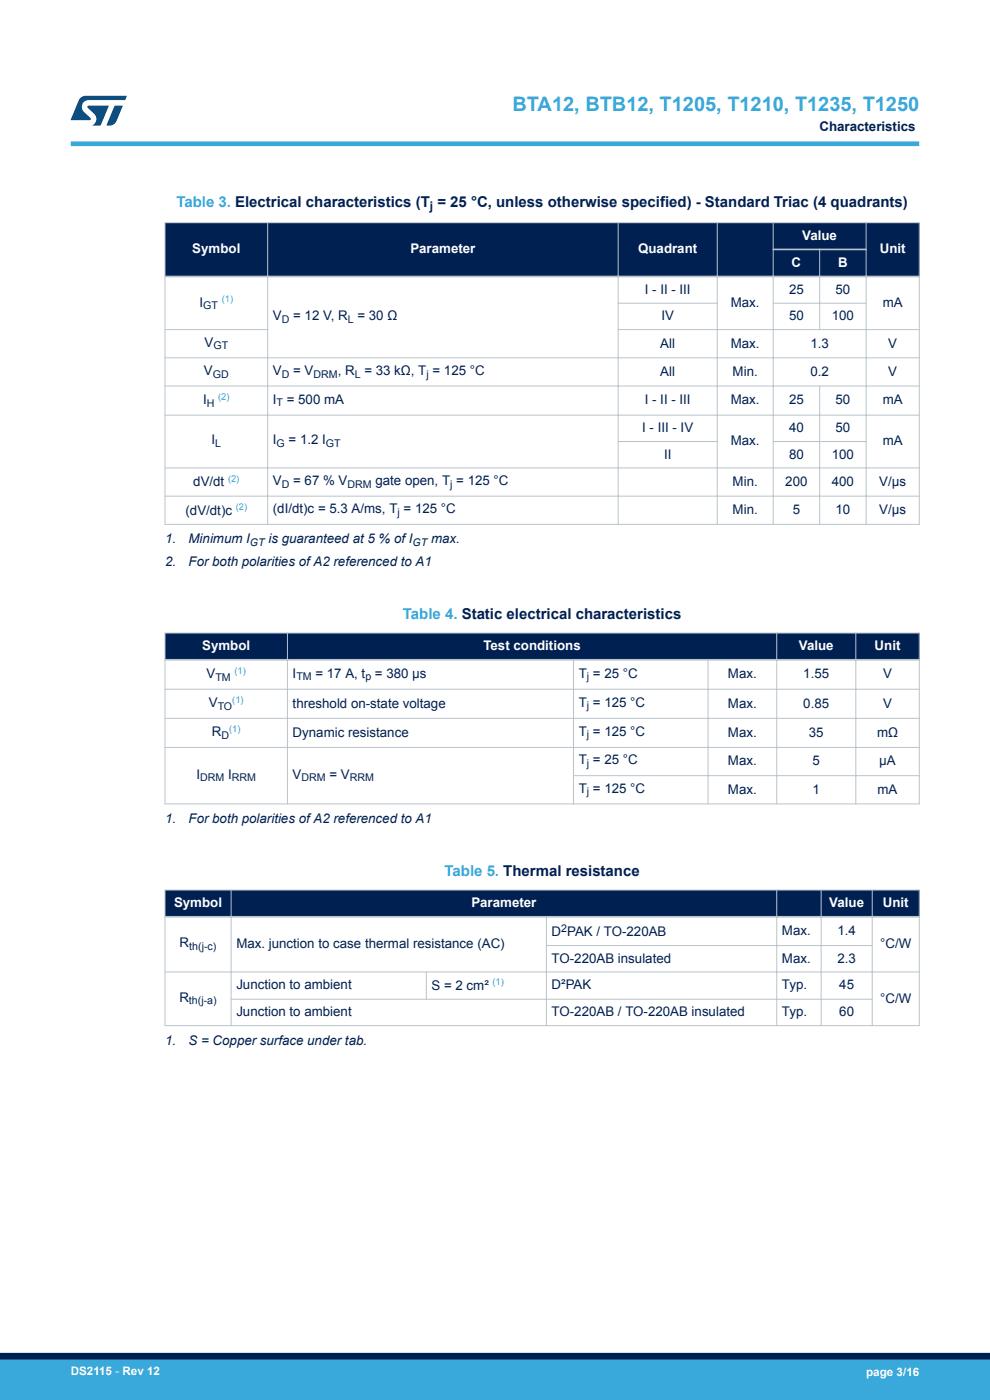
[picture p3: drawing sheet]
<svg xmlns="http://www.w3.org/2000/svg" width="210mm" height="297mm" viewBox="0 0 210 297" stroke-linecap="round" stroke-linejoin="round" font-family="sans-serif">
<defs><g id="words">
<text font-size="4.2" fill="#39a9dc" x="108.7" y="23.5">BTA12, BTB12, T1205, T1210, T1235, T1250</text>
<g font-size="3.2" fill="#39a9dc">
<text x="37.4" y="43.8">Table 3. Electrical characteristics (T = 25 °C, unless otherwise specified) - Standard Triac (4 quadrants)</text>
<text x="85.5" y="131.3">Table 4. Static electrical characteristics</text>
<text x="94.3" y="185.8">Table 5. Thermal resistance</text>
</g>
<g font-size="2.8" fill="#002052">
<text x="173.8" y="27.9">Characteristics</text>
<text x="42.3" y="65">I</text>
<text x="136.8" y="62.3">I - II - III</text>
<text x="155" y="65.1">Max.</text>
<text x="167.4" y="62.3">25</text>
<text x="177.2" y="62.3">50</text>
<text x="187.2" y="65.1">mA</text>
<text x="57.9" y="67.9">V</text>
<text x="62.2" y="67.9">= 12 V, R</text>
<text x="75.8" y="67.9">= 30 Ω</text>
<text x="140.3" y="67.9">IV</text>
<text x="167.4" y="67.9">50</text>
<text x="176.4" y="67.9">100</text>
<text x="43.4" y="73.5">V</text>
<text x="140.1" y="73.7">All</text>
<text x="155" y="73.7">Max.</text>
<text x="171.9" y="73.7">1.3</text>
<text x="188.4" y="73.7">V</text>
<text x="43.3" y="79.5">V</text>
<text x="57.9" y="79.5">V</text>
<text x="62.2" y="79.5">= V</text>
<text x="71.6" y="79.5">, R</text>
<text x="77.3" y="79.5">= 33 kΩ, T = 125 °C</text>
<text x="140.1" y="79.7">All</text>
<text x="155.4" y="79.7">Min.</text>
<text x="171.9" y="79.7">0.2</text>
<text x="188.4" y="79.7">V</text>
<text x="43.1" y="85.7">I</text>
<text x="57.9" y="85.6">I</text>
<text x="60.8" y="85.6">= 500 mA</text>
<text x="136.8" y="85.8">I - II - III</text>
<text x="155" y="85.8">Max.</text>
<text x="167.4" y="85.8">25</text>
<text x="177.2" y="85.8">50</text>
<text x="187.2" y="85.8">mA</text>
<text x="44.9" y="94.3">I</text>
<text x="57.9" y="94.3">I</text>
<text x="61.2" y="94.3">= 1.2 I</text>
<text x="136.2" y="91.7">I - III - IV</text>
<text x="155" y="94.5">Max.</text>
<text x="167.4" y="91.7">40</text>
<text x="177.2" y="91.7">50</text>
<text x="187.2" y="94.5">mA</text>
<text x="140.9" y="97.3">II</text>
<text x="167.4" y="97.3">80</text>
<text x="176.4" y="97.3">100</text>
<text x="41" y="103.2">dV/dt</text>
<text x="57.9" y="102.9">V</text>
<text x="62.2" y="102.9">= 67 % V</text>
<text x="79.6" y="102.9">gate open, T = 125 °C</text>
<text x="155.4" y="103.1">Min.</text>
<text x="166.6" y="103.1">200</text>
<text x="176.4" y="103.1">400</text>
<text x="186.5" y="103.1">V/µs</text>
<text x="39.4" y="109.2">(dV/dt)c</text>
<text x="57.9" y="108.9">(dI/dt)c = 5.3 A/ms, T = 125 °C</text>
<text x="155.4" y="109.1">Min.</text>
<text x="168.2" y="109.1">5</text>
<text x="177.2" y="109.1">10</text>
<text x="186.5" y="109.1">V/µs</text>
<text x="35" y="115.3">1.</text>
<text x="40" y="115.3">Minimum I</text>
<text x="56.9" y="115.3">is guaranteed at 5 % of I</text>
<text x="91.4" y="115.3">max.</text>
<text x="35" y="120.1">2.</text>
<text x="40" y="120.1">For both polarities of A2 referenced to A1</text>
<text x="43.8" y="143.8">V</text>
<text x="62.1" y="143.7">I</text>
<text x="66.9" y="143.7">= 17 A, t</text>
<text x="79.5" y="143.7">= 380 µs</text>
<text x="122.8" y="143.7">T = 25 °C</text>
<text x="154.4" y="143.9">Max.</text>
<text x="170.4" y="143.9">1.55</text>
<text x="187.3" y="143.9">V</text>
<text x="122.8" y="149.9">T = 125 °C</text>
<text x="44.3" y="150">V</text>
<text x="62.1" y="150.1">threshold on-state voltage</text>
<text x="154.4" y="150.1">Max.</text>
<text x="170.4" y="150.1">0.85</text>
<text x="187.3" y="150.1">V</text>
<text x="44.9" y="156.2">R</text>
<text x="62.1" y="156.3">Dynamic resistance</text>
<text x="122.8" y="156.1">T = 125 °C</text>
<text x="154.4" y="156.3">Max.</text>
<text x="171.6" y="156.3">35</text>
<text x="186" y="156.3">mΩ</text>
<text x="41.7" y="165.2">I</text>
<text x="48.4" y="165.2">I</text>
<text x="62.1" y="165.2">V</text>
<text x="69.9" y="165.2">= V</text>
<text x="122.8" y="162.2">T = 25 °C</text>
<text x="154.4" y="162.4">Max.</text>
<text x="172.4" y="162.4">5</text>
<text x="186.5" y="162.4">µA</text>
<text x="122.8" y="168.2">T = 125 °C</text>
<text x="154.4" y="168.4">Max.</text>
<text x="172.4" y="168.4">1</text>
<text x="186.2" y="168.4">mA</text>
<text x="35" y="174.6">1.</text>
<text x="40" y="174.6">For both polarities of A2 referenced to A1</text>
<text x="38.1" y="201">R</text>
<text x="50.1" y="201.2">Max. junction to case thermal resistance (AC)</text>
<text x="117" y="198.6">D PAK / TO-220AB</text>
<text x="165.9" y="198.4">Max.</text>
<text x="177.6" y="198.4">1.4</text>
<text x="186.7" y="201.2">°C/W</text>
<text x="50.1" y="209.9">Junction to ambient</text>
<text x="91.5" y="210">S = 2 cm²</text>
<text x="117" y="204.2">TO-220AB insulated</text>
<text x="117" y="209.9">D²PAK</text>
<text x="165.9" y="204.2">Max.</text>
<text x="165.9" y="209.9">Typ.</text>
<text x="177.6" y="204.2">2.3</text>
<text x="178" y="209.9">45</text>
<text x="38" y="212.5">R</text>
<text x="50.1" y="215.6">Junction to ambient</text>
<text x="117" y="215.6">TO-220AB / TO-220AB insulated</text>
<text x="165.9" y="215.6">Typ.</text>
<text x="178" y="215.6">60</text>
<text x="186.7" y="212.7">°C/W</text>
<text x="35" y="221.6">1.</text>
<text x="40" y="221.6">S = Copper surface under tab.</text>
</g>
<g font-size="2.8" fill="#fff">
<text x="40.8" y="53.7">Symbol</text>
<text x="87.1" y="53.7">Parameter</text>
<text x="135.4" y="53.7">Quadrant</text>
<text x="170.2" y="50.9">Value</text>
<text x="186.6" y="53.7">Unit</text>
<text x="167.9" y="56.6">C</text>
<text x="177.8" y="56.6">B</text>
<text x="42.9" y="137.9">Symbol</text>
<text x="102.5" y="137.9">Test conditions</text>
<text x="169.5" y="137.9">Value</text>
<text x="185.5" y="137.9">Unit</text>
<text x="36.9" y="192.4">Symbol</text>
<text x="100" y="192.4">Parameter</text>
<text x="175.9" y="192.4">Value</text>
<text x="187.3" y="192.4">Unit</text>
</g>
<text font-size="2.5" fill="#002052" x="91.2" y="44.5">j</text>
<g font-size="2.5" fill="#fff">
<text x="15" y="291.6">DS2115 - Rev 12</text>
<text x="183.7" y="291.9">page 3/16</text>
</g>
<g font-size="2.3" fill="#002052">
<text x="43.1" y="65.6">GT</text>
<text x="59.8" y="68.5">D</text>
<text x="73.8" y="68.5">L</text>
<text x="45.3" y="74.1">GT</text>
<text x="45.1" y="80.1">GD</text>
<text x="59.8" y="80.1">D</text>
<text x="66.5" y="80.1">DRM</text>
<text x="75.2" y="80.1">L</text>
<text x="90.5" y="80.1">j</text>
<text x="43.9" y="86.3">H</text>
<text x="58.7" y="86.2">T</text>
<text x="45.7" y="94.9">L</text>
<text x="58.7" y="94.9">G</text>
<text x="69.1" y="94.9">GT</text>
<text x="59.8" y="103.4">D</text>
<text x="73.7" y="103.4">DRM</text>
<text x="95.5" y="103.4">j</text>
<text x="84.3" y="109.4">j</text>
<text x="53" y="115.9">GT</text>
<text x="87.5" y="115.9">GT</text>
<text x="45.7" y="144.4">TM</text>
<text x="62.9" y="144.3">TM</text>
<text x="77.5" y="144.3">p</text>
<text x="124.5" y="144.3">j</text>
<text x="46.2" y="150.6">TO</text>
<text x="124.5" y="150.5">j</text>
<text x="47" y="156.8">D</text>
<text x="124.5" y="156.7">j</text>
<text x="42.5" y="165.7">DRM RRM</text>
<text x="64" y="165.7">DRM</text>
<text x="74.2" y="165.7">RRM</text>
<text x="124.5" y="162.7">j</text>
<text x="124.5" y="168.7">j</text>
<text x="119.1" y="197.7">2</text>
<text x="40.1" y="201.6">th(j-c)</text>
<text x="40.1" y="213.1">th(j-a)</text>
</g>
<g font-size="2" fill="#39a9dc">
<text x="47" y="64.1">(1)</text>
<text x="46.3" y="84.8">(2)</text>
<text x="48.4" y="102.2">(2)</text>
<text x="50" y="108.2">(2)</text>
<text x="49.7" y="142.9">(1)</text>
<text x="49.3" y="149.1">(1)</text>
<text x="48.6" y="155.2">(1)</text>
<text x="104.5" y="209.1">(1)</text>
</g>
</g></defs>
<g fill="#002052">
<path d="M35 47.2h160v11.5h-160z" fill-rule="evenodd"/>
<path d="M35 47.2h160v5.7h-160z" fill-rule="evenodd"/>
<path d="M35 52.9h160v5.8h-160z" fill-rule="evenodd"/>
<path d="M35.1 47.4h21.6v11.1h-21.6z" fill-rule="evenodd"/>
<path d="M56.9 47.4h74.1v11.1h-74.1z" fill-rule="evenodd"/>
<path d="M131.2 47.4h20.8v11.1h-20.8z" fill-rule="evenodd"/>
<path d="M152.3 47.4h11.6v11.1h-11.6z" fill-rule="evenodd"/>
<path d="M183.8 47.4h11.1v11.1h-11.1z" fill-rule="evenodd"/>
</g>
<g fill="none" stroke="#b9c4ca" stroke-width=".21">
<path d="M34.9 47.2h160.2M35 47.1v64.2M56.8 47.1v64.2M131.1 47.1v64.2M152.1 47.1v64.2M164 47.1v64.2M173.9 52.7v17.3M183.7 47.1v64.2M195 47.1v64.2M34.9 69.9h22M34.9 75.9h160.2M131 64.3h21.3"/>
<path d="M163.9 64.3h19.9M195.1 69.9h-64.1M34.9 81.9h160.2M34.9 88.1h160.2M34.9 99.3h160.2M131 93.7h21.3M163.9 93.7h19.9M173.9 81.8v29.5M34.9 105.3h160.2M34.9 111.2h160.2"/>
</g>
<path d="M34.9 58.7h160.2M163.9 52.9h19.9" fill="none" stroke="#b9c4ca" stroke-width=".35"/>
<g fill="#002052">
<path d="M35 134.3h160v5.7h-160z" fill-rule="evenodd"/>
<path d="M35 134.3h160v5.7h-160z" fill-rule="evenodd"/>
</g>
<g fill="none" stroke="#b9c4ca" stroke-width=".21">
<path d="M34.9 134.3h160.2M35 134.2v36.4M61 134.2v36.4M121.7 139.8v30.8M150.2 139.8v30.8M164.8 134.2v36.4M181.5 134.2v36.4M195 134.2v36.4M34.9 146.2h160.2M34.9 152.4h160.2M34.9 158.6h160.2M121.6 164.6h73.5"/>
<path d="M195.1 170.5h-160.2"/>
</g>
<path d="M34.9 140h160.2" fill="none" stroke="#b9c4ca" stroke-width=".35"/>
<g fill="#002052">
<path d="M35 188.8h160v5.7h-160z" fill-rule="evenodd"/>
<path d="M35 188.8h160v5.7h-160z" fill-rule="evenodd"/>
</g>
<g fill="none" stroke="#b9c4ca" stroke-width=".21">
<path d="M34.9 188.8h160.2M35 188.7v29M49 188.7v29M115.9 194.3v23.4M164.8 188.7v29M174.2 188.7v29M185 188.7v29M195 188.7v29M34.9 206.2h160.2M34.9 217.6h160.2M48.9 212h136.2M90.4 206.1v6"/>
<path d="M115.8 200.6h69.3"/>
</g>
<path d="M34.9 194.5h160.2" fill="none" stroke="#b9c4ca" stroke-width=".35"/>
<path d="M15 30.5h180" fill="none" stroke="#39a9dc" stroke-width="1"/>
<g fill="#005288">
<path d="M17.1 20.7l1.1-.4 8.7 .1-.4 .8h-7.6a1.45 1.45 0 0 0-1.4 .9 1.45 1.45 0 0 0 .2 1.6l1.5 1.3v.4l-4.2 .1 1.7-4.2z"/>
<path d="M24.3 22.4l1.7 .1-1.3 3.2a1.6 1.6 0 0 1-1.5 .9l-.6-.1z"/>
<path d="M18.6 22.5h4.5l-1.8 4.1h-1.7a1.54 1.54 0 0 0 .4-2.4l-1.4-1.3z"/>
</g>
<g fill="#39a9dc">
<path d="M0 288.4h210v8.6h-210z" fill-rule="evenodd"/>
<path d="M-.1 288.4h210.2v4.4h-210.2z" fill-rule="evenodd"/>
</g>
<path d="M0 287.7h210" fill="none" stroke="#002052" stroke-width="1.4"/>
<use href="#words"/>
</svg>
